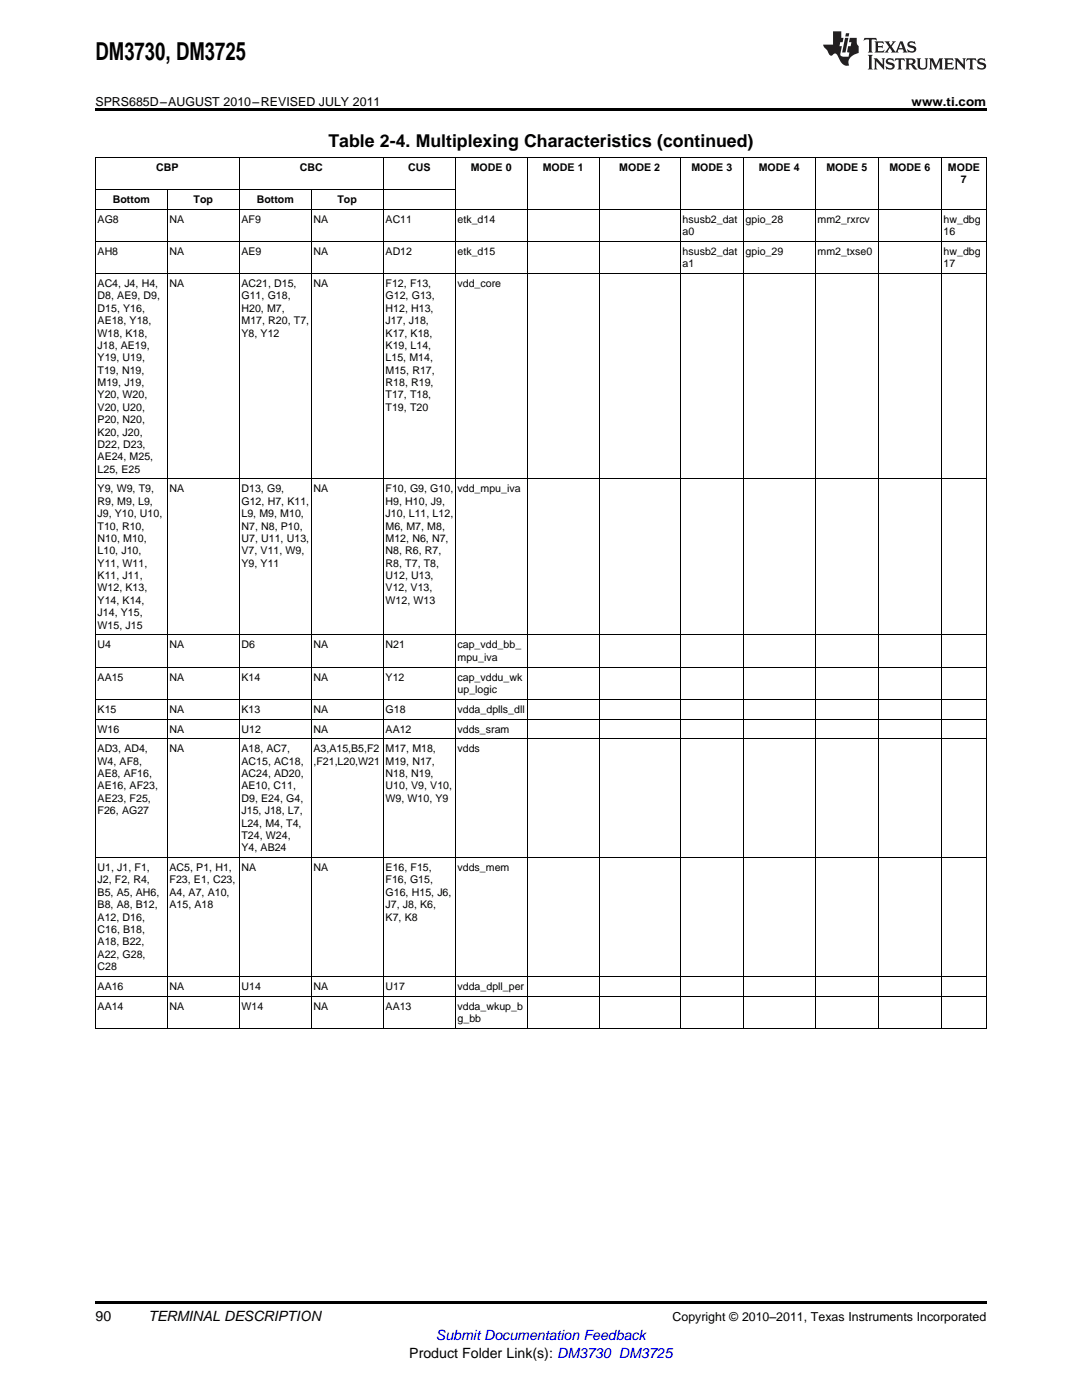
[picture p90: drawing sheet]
<svg xmlns="http://www.w3.org/2000/svg" width="216mm" height="279mm" viewBox="0 0 216 279" stroke-linecap="round" stroke-linejoin="round" font-family="sans-serif">
<defs><g id="words">
<text font-size="4.9" x="19" y="12">DM3730, DM3725</text>
<text font-size="3.5" x="65.5" y="29.3">Table 2-4. Multiplexing Characteristics (continued)</text>
<g font-size="2.8">
<text x="19" y="263.6">90</text>
<text x="29.6" y="263.6">TERMINAL DESCRIPTION</text>
<text x="81.7" y="270.9">Product Folder Link(s): DM3730 DM3725</text>
</g>
<text font-size="2.8" fill="#00f" x="87" y="267.4">Submit Documentation Feedback</text>
<g font-size="2.5">
<text x="19" y="21.1">SPRS685D–AUGUST 2010–REVISED JULY 2011</text>
<text x="181.9" y="21.1">www.ti.com</text>
<text x="134.2" y="263.6">Copyright © 2010–2011, Texas Instruments Incorporated</text>
</g>
<g font-size="2.1">
<text x="31.2" y="34.1">CBP</text>
<text x="59.8" y="34.1">CBC</text>
<text x="81.5" y="34.1">CUS</text>
<text x="93.9" y="34.1">MODE 0</text>
<text x="108.3" y="34.1">MODE 1</text>
<text x="123.6" y="34.1">MODE 2</text>
<text x="138" y="34.1">MODE 3</text>
<text x="151.4" y="34.1">MODE 4</text>
<text x="164.9" y="34.1">MODE 5</text>
<text x="177.5" y="34.1">MODE 6</text>
<text x="189.2" y="34.1">MODE</text>
<text x="22.5" y="40.5">Bottom</text>
<text x="38.6" y="40.5">Top</text>
<text x="51.2" y="40.5">Bottom</text>
<text x="67.3" y="40.5">Top</text>
<text x="191.7" y="36.5">7</text>
<text x="19.5" y="44.4">AG8</text>
<text x="33.8" y="44.4">NA</text>
<text x="48.2" y="44.4">AF9</text>
<text x="62.5" y="44.4">NA</text>
<text x="76.9" y="44.4">AC11</text>
<text x="91.3" y="44.4">etk_d14</text>
<text x="136.2" y="44.4">hsusb2_dat</text>
<text x="136.2" y="46.9">a0</text>
<text x="148.8" y="44.4">gpio_28</text>
<text x="163.1" y="44.4">mm2_rxrcv</text>
<text x="188.3" y="44.4">hw_dbg</text>
<text x="188.3" y="46.9">16</text>
<text x="19.5" y="50.9">AH8</text>
<text x="33.8" y="50.9">NA</text>
<text x="48.2" y="50.9">AE9</text>
<text x="62.5" y="50.9">NA</text>
<text x="76.9" y="50.9">AD12</text>
<text x="91.3" y="50.9">etk_d15</text>
<text x="136.2" y="50.9">hsusb2_dat</text>
<text x="136.2" y="53.3">a1</text>
<text x="148.8" y="50.9">gpio_29</text>
<text x="163.1" y="50.9">mm2_txse0</text>
<text x="188.3" y="50.9">hw_dbg</text>
<text x="188.3" y="53.3">17</text>
<text x="19.5" y="57.3">AC4, J4, H4,</text>
<text x="19.5" y="59.8">D8, AE9, D9,</text>
<text x="33.8" y="57.3">NA</text>
<text x="48.2" y="57.3">AC21, D15,</text>
<text x="48.2" y="59.8">G11, G18,</text>
<text x="62.5" y="57.3">NA</text>
<text x="76.9" y="57.3">F12, F13,</text>
<text x="76.9" y="59.8">G12, G13,</text>
<text x="91.3" y="57.3">vdd_core</text>
<text x="19.5" y="62.2">D15, Y16,</text>
<text x="19.5" y="64.7">AE18, Y18,</text>
<text x="48.2" y="62.2">H20, M7,</text>
<text x="48.2" y="64.7">M17, R20, T7,</text>
<text x="76.9" y="62.2">H12, H13,</text>
<text x="76.9" y="64.7">J17, J18,</text>
<text x="19.5" y="67.2">W18, K18,</text>
<text x="19.5" y="69.6">J18, AE19,</text>
<text x="48.2" y="67.2">Y8, Y12</text>
<text x="76.9" y="67.2">K17, K18,</text>
<text x="76.9" y="69.6">K19, L14,</text>
<text x="19.5" y="72.1">Y19, U19,</text>
<text x="19.5" y="74.6">T19, N19,</text>
<text x="19.5" y="77">M19, J19,</text>
<text x="76.9" y="72.1">L15, M14,</text>
<text x="76.9" y="74.6">M15, R17,</text>
<text x="76.9" y="77">R18, R19,</text>
<text x="19.5" y="79.5">Y20, W20,</text>
<text x="19.5" y="82">V20, U20,</text>
<text x="76.9" y="79.5">T17, T18,</text>
<text x="76.9" y="82">T19, T20</text>
<text x="19.5" y="84.5">P20, N20,</text>
<text x="19.5" y="86.9">K20, J20,</text>
<text x="19.5" y="89.4">D22, D23,</text>
<text x="19.5" y="91.9">AE24, M25,</text>
<text x="19.5" y="94.3">L25, E25</text>
<text x="19.5" y="98.3">Y9, W9, T9,</text>
<text x="19.5" y="100.8">R9, M9, L9,</text>
<text x="33.8" y="98.3">NA</text>
<text x="48.2" y="98.3">D13, G9,</text>
<text x="48.2" y="100.8">G12, H7, K11,</text>
<text x="62.5" y="98.3">NA</text>
<text x="76.9" y="98.3">F10, G9, G10,</text>
<text x="76.9" y="100.8">H9, H10, J9,</text>
<text x="91.3" y="98.3">vdd_mpu_iva</text>
<text x="19.5" y="103.2">J9, Y10, U10,</text>
<text x="19.5" y="105.7">T10, R10,</text>
<text x="48.2" y="103.2">L9, M9, M10,</text>
<text x="48.2" y="105.7">N7, N8, P10,</text>
<text x="76.9" y="103.2">J10, L11, L12,</text>
<text x="76.9" y="105.7">M6, M7, M8,</text>
<text x="19.5" y="108.2">N10, M10,</text>
<text x="19.5" y="110.6">L10, J10,</text>
<text x="19.5" y="113.1">Y11, W11,</text>
<text x="48.2" y="108.2">U7, U11, U13,</text>
<text x="48.2" y="110.6">V7, V11, W9,</text>
<text x="48.2" y="113.1">Y9, Y11</text>
<text x="76.9" y="108.2">M12, N6, N7,</text>
<text x="76.9" y="110.6">N8, R6, R7,</text>
<text x="76.9" y="113.1">R8, T7, T8,</text>
<text x="19.5" y="115.6">K11, J11,</text>
<text x="19.5" y="118">W12, K13,</text>
<text x="76.9" y="115.6">U12, U13,</text>
<text x="76.9" y="118">V12, V13,</text>
<text x="19.5" y="120.5">Y14, K14,</text>
<text x="19.5" y="123">J14, Y15,</text>
<text x="19.5" y="125.4">W15, J15</text>
<text x="76.9" y="120.5">W12, W13</text>
<text x="19.5" y="129.4">U4</text>
<text x="33.8" y="129.4">NA</text>
<text x="48.2" y="129.4">D6</text>
<text x="62.5" y="129.4">NA</text>
<text x="76.9" y="129.4">N21</text>
<text x="91.3" y="129.4">cap_vdd_bb_</text>
<text x="91.3" y="131.9">mpu_iva</text>
<text x="19.5" y="135.8">AA15</text>
<text x="33.8" y="135.8">NA</text>
<text x="48.2" y="135.8">K14</text>
<text x="62.5" y="135.8">NA</text>
<text x="76.9" y="135.8">Y12</text>
<text x="91.3" y="135.8">cap_vddu_wk</text>
<text x="19.5" y="142.2">K15</text>
<text x="33.8" y="142.2">NA</text>
<text x="48.2" y="142.2">K13</text>
<text x="62.5" y="142.2">NA</text>
<text x="76.9" y="142.2">G18</text>
<text x="91.3" y="138.3">up_logic</text>
<text x="91.3" y="142.2">vdda_dplls_dll</text>
<text x="19.5" y="146.2">W16</text>
<text x="33.8" y="146.2">NA</text>
<text x="48.2" y="146.2">U12</text>
<text x="62.5" y="146.2">NA</text>
<text x="76.9" y="146.2">AA12</text>
<text x="91.3" y="146.2">vdds_sram</text>
<text x="19.5" y="150.1">AD3, AD4,</text>
<text x="19.5" y="152.6">W4, AF8,</text>
<text x="19.5" y="155.1">AE8, AF16,</text>
<text x="33.8" y="150.1">NA</text>
<text x="48.2" y="150.1">A18, AC7,</text>
<text x="48.2" y="152.6">AC15, AC18,</text>
<text x="48.2" y="155.1">AC24, AD20,</text>
<text x="62.5" y="150.1">A3,A15,B5,F2</text>
<text x="62.5" y="152.6">,F21,L20,W21</text>
<text x="76.9" y="150.1">M17, M18,</text>
<text x="76.9" y="152.6">M19, N17,</text>
<text x="76.9" y="155.1">N18, N19,</text>
<text x="91.3" y="150.1">vdds</text>
<text x="19.5" y="157.6">AE16, AF23,</text>
<text x="19.5" y="160">AE23, F25,</text>
<text x="48.2" y="157.6">AE10, C11,</text>
<text x="48.2" y="160">D9, E24, G4,</text>
<text x="76.9" y="157.6">U10, V9, V10,</text>
<text x="76.9" y="160">W9, W10, Y9</text>
<text x="19.5" y="162.5">F26, AG27</text>
<text x="48.2" y="162.5">J15, J18, L7,</text>
<text x="48.2" y="165">L24, M4, T4,</text>
<text x="48.2" y="167.4">T24, W24,</text>
<text x="19.5" y="173.8">U1, J1, F1,</text>
<text x="33.8" y="173.8">AC5, P1, H1,</text>
<text x="48.2" y="169.9">Y4, AB24</text>
<text x="48.2" y="173.8">NA</text>
<text x="62.5" y="173.8">NA</text>
<text x="76.9" y="173.8">E16, F15,</text>
<text x="91.3" y="173.8">vdds_mem</text>
<text x="19.5" y="176.3">J2, F2, R4,</text>
<text x="19.5" y="178.8">B5, A5, AH6,</text>
<text x="33.8" y="176.3">F23, E1, C23,</text>
<text x="33.8" y="178.8">A4, A7, A10,</text>
<text x="76.9" y="176.3">F16, G15,</text>
<text x="76.9" y="178.8">G16, H15, J6,</text>
<text x="19.5" y="181.3">B8, A8, B12,</text>
<text x="19.5" y="183.7">A12, D16,</text>
<text x="33.8" y="181.3">A15, A18</text>
<text x="76.9" y="181.3">J7, J8, K6,</text>
<text x="76.9" y="183.7">K7, K8</text>
<text x="19.5" y="186.2">C16, B18,</text>
<text x="19.5" y="188.7">A18, B22,</text>
<text x="19.5" y="191.1">A22, G28,</text>
<text x="19.5" y="193.6">C28</text>
<text x="19.5" y="197.6">AA16</text>
<text x="33.8" y="197.6">NA</text>
<text x="48.2" y="197.6">U14</text>
<text x="62.5" y="197.6">NA</text>
<text x="76.9" y="197.6">U17</text>
<text x="91.3" y="197.6">vdda_dpll_per</text>
<text x="19.5" y="201.5">AA14</text>
<text x="33.8" y="201.5">NA</text>
<text x="48.2" y="201.5">W14</text>
<text x="62.5" y="201.5">NA</text>
<text x="76.9" y="201.5">AA13</text>
<text x="91.3" y="201.5">vdda_wkup_b</text>
<text x="91.3" y="204">g_bb</text>
</g>
</g></defs>
<g fill="#231f20">
<path d="M172.5 7.6l-.1 .5 .4-.2h.6v.1v2.1l-.2 .4h.9l-.2-.4v-2.1l.1-.1h.5l.5 .2-.2-.5zM174.5 8.3l.2 .3v1.5l-.2 .4h1.8l.2-.6a1.04 1.04 0 0 1-1.3 .2v-.7h.6l.3 .2v-.6l-.3 .2h-.6v-.6l.8-.1 .4 .3-.2-.5zM176.5 8.3l.9 1.1-.9 1.1h.8l-.2-.2 .4-.7 .5 .7-.2 .2h1.5l-.2-.2 .2-.4h.9l.1 .4-.2 .2h1l-.3-.3-.7-1.9h-.5l-.9 2-.8-1 .9-1h-.8l.1 .3-.4 .5-.3-.6 .1-.2zM179.7 8.6l.4 1h-.7zM181.3 8.4a.63 .63 0 0 0-.2 .7 .63 .63 0 0 0 .6 .4l.6 .2 .1 .2a.75 .75 0 0 1-.7 .4 .75 .75 0 0 1-.6-.5l.1 .7 .1-.1a1.11 1.11 0 0 0 1.5-.6 1.13 1.13 0 0 0-1.2-.8l-.1-.4a1.04 1.04 0 0 1 1.2 .2l-.2-.5-.2 .1-.4-.2zM173.2 10.9l.2 .4v2.2l-.2 .4h1l-.3-.4v-2.2l.3-.4zM174.3 11.6l.3 .4v1.5l-.3 .4h.8l-.2-.4v-1.3l1.5 1.7v-1.9l.2-.4h-.7l.2 .4v.9l-1.1-1.3zM177 11.8a.62 .62 0 0 0-.2 .7 .62 .62 0 0 0 .6 .4l.6 .1 .1 .3a.76 .76 0 0 1-.7 .3 .76 .76 0 0 1-.7-.4l.2 .7 .1-.1a1.11 1.11 0 0 0 1.5-.6 1.13 1.13 0 0 0-1.2-.8l-.1-.4a1.04 1.04 0 0 1 1.2 .2l-.2-.6-.2 .1-.5-.1zM178.7 11.6l-.2 .6a.61 .61 0 0 1 .8-.3v1.6l-.2 .4h.9l-.2-.4v-1.6a.63 .63 0 0 1 .7 .3l-.1-.6zM180.6 11.6l.3 .4v1.5l-.3 .4h1l-.2-.2-.1-.8 .6 .2a.76 .76 0 0 0 1.2 .7l-1-1a.58 .58 0 0 0 .6-.5 .58 .58 0 0 0-.5-.6zM181.4 11.9h.1a.45 .45 0 0 1 .5 .1 .45 .45 0 0 1 .1 .5l-.8 .2zM182.9 11.6l.2 .2a2.17 2.17 0 0 0 .3 1.9 .99 .99 0 0 0 1.6-.6v-1.1l.2-.4h-.7l.2 .2a1.92 1.92 0 0 1-.2 1.8 .6 .6 0 0 1-.9-.5v-1.1l.2-.4zM185.4 11.6l.2 .4v1.5l-.2 .4h.7l-.2-.4v-1.4l.8 1.8 .8-1.8v1.4l-.2 .4h.9l-.2-.4v-1.5l.2-.4h-.8l-.6 1.5-.6-1.5zM188.4 11.6l.2 .4v1.5l-.2 .4h1.8l.1-.6a1.04 1.04 0 0 1-1.2 .1v-.6h.5l.4 .2v-.6l-.4 .2h-.5v-.7h.8l.3 .3-.1-.6zM190.5 11.6l.2 .4v1.5l-.2 .4h.7l-.2-.4v-1.3l1.5 1.7v-1.9l.2-.4h-.7l.2 .4v.9l-1.1-1.3zM192.9 11.6l-.1 .6a.61 .61 0 0 1 .7-.3l.1 1.6-.3 .4h1l-.3-.4 .1-1.6a.63 .63 0 0 1 .7 .3l-.1-.6zM195.2 11.8a.62 .62 0 0 0-.2 .7 .62 .62 0 0 0 .6 .4l.6 .1 .1 .3a.76 .76 0 0 1-.7 .3 .76 .76 0 0 1-.6-.4l.1 .7 .1-.1a1.11 1.11 0 0 0 1.6-.6 1.13 1.13 0 0 0-1.3-.8l-.1-.4a1.04 1.04 0 0 1 1.2 .2l-.1-.6-.2 .1-.5-.1z"/>
<path d="M166.2 6.3v2.6h-1.9v.4l.8 .9a.91 .91 0 0 0 1 .8 .56 .56 0 0 1 .5-.3 .56 .56 0 0 1 .5 .3l.4 .8a1.53 1.53 0 0 0 1.9 1.2 1.54 1.54 0 0 1 1-2.1l.9-.3v-1.4a1.52 1.52 0 0 1-.4-1.6h-1.3l-.2 .8h.5l-.2 .8h-.5l-.1 1v.2l.4 .1-.2 .8a1.93 1.93 0 0 1-1.6-.3l.3-1.8h-.5l.2-.8h.4l.2-.8h-.4v-1.3zM168.6 7.6l-.6 2.9h.7l.6-2.9zM168.8 6.6l-.1 .7h.6l.2-.7z"/>
</g>
<path d="M19 21.6h177.8v.6h-177.8zM19 259.7h177.8v.5h-177.8z" fill="#000"/>
<g fill="none" stroke="#000" stroke-width=".2">
<path d="M19 37.8h71.9M19.1 31.4h177.7v173.8h-177.8zM33.4 37.8v167.4M47.7 31.4v173.8M62.1 37.8v167.4M76.5 31.4v173.8M90.9 31.4v173.8M105.2 31.4v173.8M119.6 31.4v173.8M135.8 31.4v173.8M148.3 31.4v173.8M162.7 31.4v173.8"/>
<path d="M175.3 31.4v173.8M187.8 31.4v173.8M19 54.6h177.8M19 48.2h177.8M19 41.8h177.8M19 95.6h177.8M19 139.5h177.8M19 133.1h177.8M19 126.7h177.8M19 147.4h177.8M19 143.5h177.8M19 171.2h177.8"/>
<path d="M19 198.8h177.8M19 194.9h177.8"/>
</g>
<use href="#words"/>
</svg>
